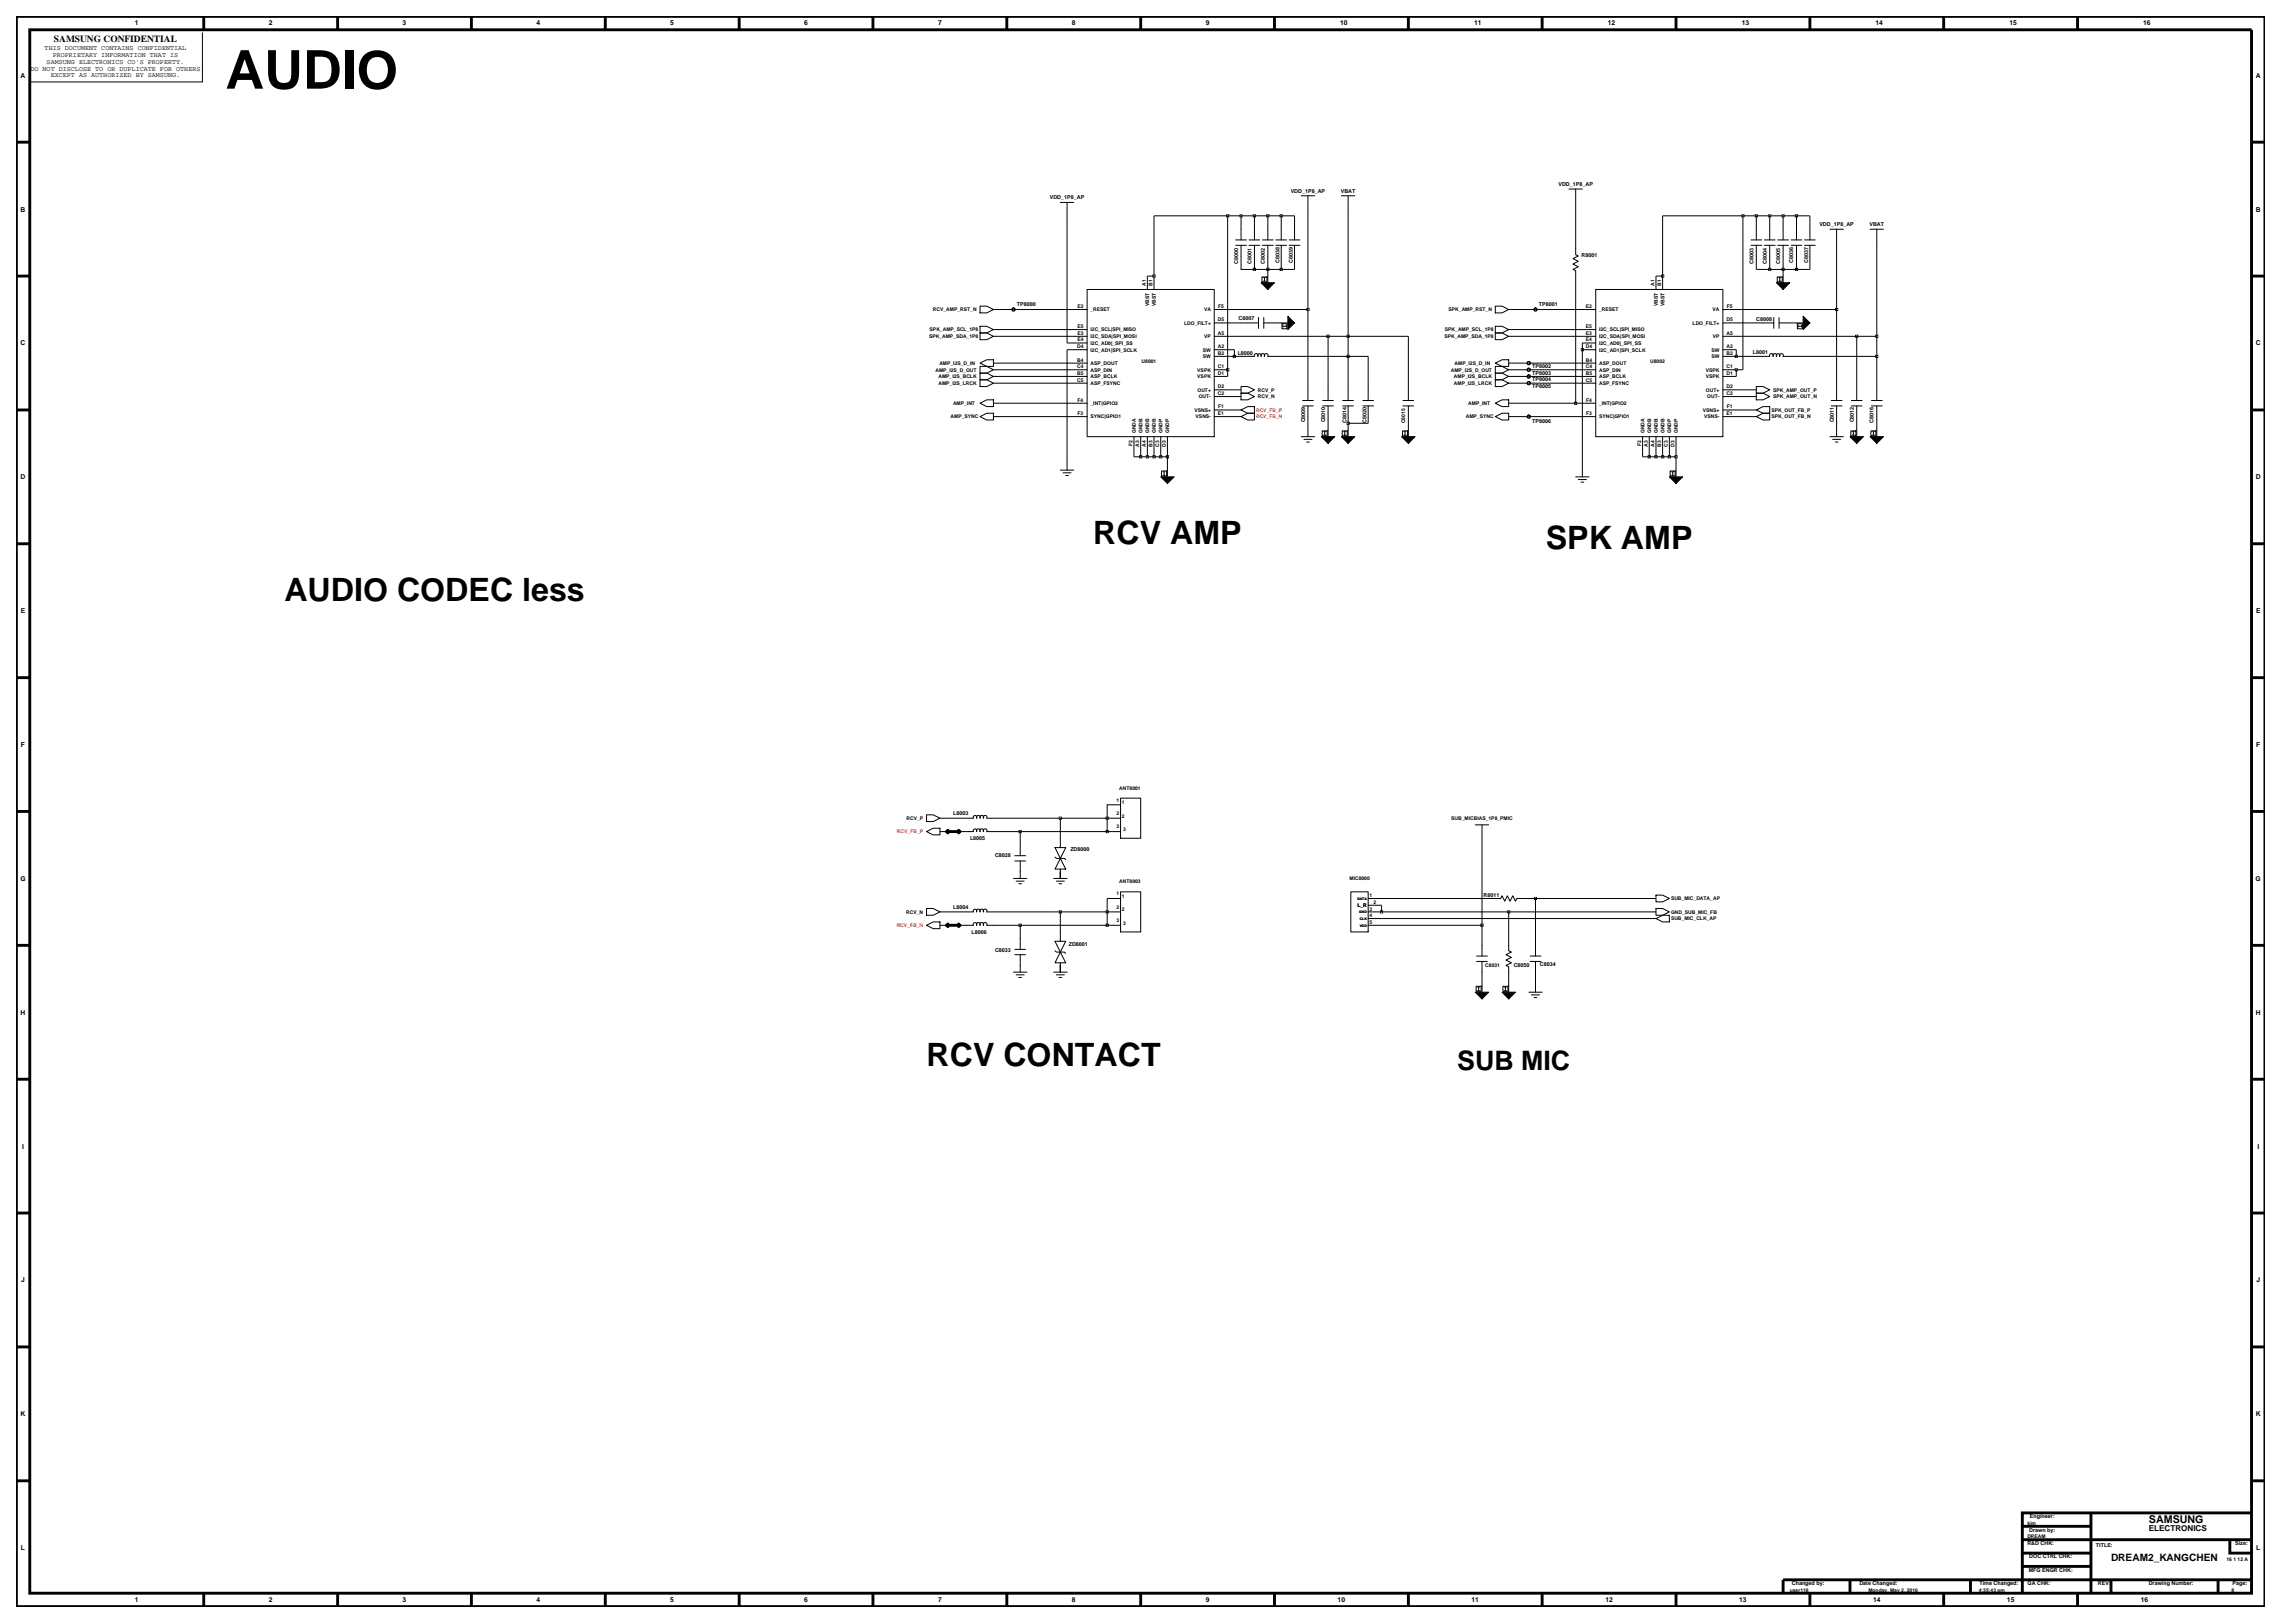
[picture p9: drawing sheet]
<svg xmlns="http://www.w3.org/2000/svg" width="420mm" height="297mm" viewBox="0 0 420 297" stroke-linecap="round" stroke-linejoin="round" font-family="sans-serif">
<defs><g id="words">
<text font-size="9.8" x="41.3" y="16.2">AUDIO</text>
<g font-size="5.9">
<text x="200.1" y="99.5">RCV AMP</text>
<text x="282.9" y="100.4">SPK AMP</text>
<text x="52" y="109.9">AUDIO CODEC less</text>
<text x="169.6" y="195">RCV CONTACT</text>
</g>
<text font-size="4.9" x="266.7" y="195.9">SUB MIC</text>
<text font-size="2" x="393.3" y="278.8">SAMSUNG</text>
<text font-size="1.9" x="386.3" y="285.7">DREAM2_KANGCHEN</text>
<text font-size="1.7" x="9.9" y="7.7">SAMSUNG CONFIDENTIAL</text>
<text font-size="1.5" x="393.3" y="280.1">ELECTRONICS</text>
<g font-size="1.2">
<text x="24.7" y="4.7">1</text>
<text x="49.2" y="4.7">2</text>
<text x="73.7" y="4.7">3</text>
<text x="98.2" y="4.7">4</text>
<text x="122.7" y="4.7">5</text>
<text x="147.2" y="4.7">6</text>
<text x="171.7" y="4.7">7</text>
<text x="196.2" y="4.7">8</text>
<text x="220.7" y="4.7">9</text>
<text x="245.3" y="4.7">10</text>
<text x="269.8" y="4.7">11</text>
<text x="294.3" y="4.7">12</text>
<text x="318.7" y="4.7">13</text>
<text x="343.2" y="4.7">14</text>
<text x="367.7" y="4.7">15</text>
<text x="392.2" y="4.7">16</text>
<text x="8.2" y="9.2">THIS DOCUMENT CONTAINS CONFIDENTIAL</text>
<text x="8.5" y="11.7">SAMSUNG ELECTRONICS CO'S PROPERTY.</text>
<text x="9.6" y="10.5">PROPRIETARY INFORMATION THAT IS</text>
<text x="3.8" y="14.2">A</text>
<text x="5.6" y="12.9">DO NOT DISCLOSE TO OR DUPLICATE FOR OTHERS</text>
<text x="9.3" y="14.1">EXCEPT AS AUTHORIZED BY SAMSUNG.</text>
<text x="412.8" y="14.2">A</text>
<text x="3.8" y="38.7">B</text>
<text x="412.8" y="38.7">B</text>
<text x="3.8" y="63.2">C</text>
<text x="412.8" y="63.2">C</text>
<text x="3.8" y="87.7">D</text>
<text x="412.8" y="87.7">D</text>
<text x="3.8" y="112.2">E</text>
<text x="412.9" y="112.2">E</text>
<text x="3.8" y="136.7">F</text>
<text x="412.9" y="136.7">F</text>
<text x="3.7" y="161.2">G</text>
<text x="412.8" y="161.2">G</text>
<text x="3.8" y="185.7">H</text>
<text x="412.8" y="185.7">H</text>
<text x="4" y="210.2">I</text>
<text x="413.1" y="210.2">I</text>
<text x="3.9" y="234.7">J</text>
<text x="412.9" y="234.7">J</text>
<text x="3.8" y="259.2">K</text>
<text x="412.8" y="259.2">K</text>
<text x="3.8" y="283.7">L</text>
<text x="412.9" y="283.7">L</text>
<text x="24.7" y="293.2">1</text>
<text x="49.2" y="293.2">2</text>
<text x="73.7" y="293.2">3</text>
<text x="98.2" y="293.2">4</text>
<text x="122.7" y="293.2">5</text>
<text x="147.2" y="293.2">6</text>
<text x="171.7" y="293.2">7</text>
<text x="196.2" y="293.2">8</text>
<text x="220.7" y="293.2">9</text>
<text x="244.8" y="293.2">10</text>
<text x="269.3" y="293.2">11</text>
<text x="293.8" y="293.2">12</text>
<text x="318.3" y="293.2">13</text>
<text x="342.8" y="293.2">14</text>
<text x="367.3" y="293.2">15</text>
<text x="391.8" y="293.2">16</text>
</g>
<g font-size="1">
<text x="236.2" y="35.3">VDD_1P8_AP</text>
<text x="245.4" y="35.3">VBAT</text>
<text x="285.2" y="34">VDD_1P8_AP</text>
<text x="192.1" y="36.5">VDD_1P8_AP</text>
<text x="333" y="41.4">VDD_1P8_AP</text>
<text x="342.1" y="41.4">VBAT</text>
<text x="289.4" y="46.9">R8001</text>
<text x="226.6" y="48.2" transform="rotate(-90 226.6 48.2)">C8000</text>
<text x="229" y="48.2" transform="rotate(-90 229 48.2)">C8001</text>
<text x="231.5" y="48.2" transform="rotate(-90 231.5 48.2)">C8002</text>
<text x="234.2" y="48.1" transform="rotate(-90 234.2 48.1)">C8038</text>
<text x="236.6" y="48.1" transform="rotate(-90 236.6 48.1)">C8039</text>
<text x="320.9" y="48.2" transform="rotate(-90 320.9 48.2)">C8003</text>
<text x="323.4" y="48.2" transform="rotate(-90 323.4 48.2)">C8004</text>
<text x="325.8" y="48.2" transform="rotate(-90 325.8 48.2)">C8005</text>
<text x="328.2" y="48.1" transform="rotate(-90 328.2 48.1)">C8036</text>
<text x="330.9" y="48.1" transform="rotate(-90 330.9 48.1)">C8037</text>
<text x="186.1" y="56">TP8000</text>
<text x="226.7" y="58.6">C8007</text>
<text x="281.6" y="56">TP8001</text>
<text x="321.4" y="58.8">C8008</text>
<text x="226.5" y="64.9">L8000</text>
<text x="320.8" y="64.7">L8001</text>
<text x="280.4" y="69.8">TP8004</text>
<text x="280.4" y="68.6">TP8003</text>
<text x="280.4" y="67.4">TP8002</text>
<text x="280.4" y="71">TP8005</text>
<text x="238.9" y="77.3" transform="rotate(-90 238.9 77.3)">C8009</text>
<text x="242.5" y="77.3" transform="rotate(-90 242.5 77.3)">C8010</text>
<text x="246.4" y="77.5" transform="rotate(-90 246.4 77.5)">C8014</text>
<text x="250.1" y="77.5" transform="rotate(-90 250.1 77.5)">C8020</text>
<text x="280.4" y="77.5">TP8006</text>
<text x="335.6" y="77.3" transform="rotate(-90 335.6 77.3)">C8011</text>
<text x="339.3" y="77.3" transform="rotate(-90 339.3 77.3)">C8012</text>
<text x="342.8" y="77.5" transform="rotate(-90 342.8 77.5)">C8016</text>
<text x="174.4" y="149.2">L8003</text>
<text x="177.5" y="153.7">L8005</text>
<text x="195.9" y="155.6">ZD8000</text>
<text x="182.1" y="156.8">C8028</text>
<text x="174.4" y="166.3">L8004</text>
<text x="271.5" y="164.1">R8011</text>
<text x="177.8" y="170.9">L8006</text>
<text x="195.6" y="173.1">ZD8001</text>
<text x="182.1" y="174.2">C8033</text>
<text x="277" y="177">C8050</text>
<text x="281.8" y="176.8">C8034</text>
<text x="371.4" y="280.2">Drawn by:</text>
<text x="371.5" y="277.8">Engineer:</text>
<text x="371" y="282.7">R&amp;D CHK:</text>
<text x="371.3" y="287.6">MFG ENGR CHK:</text>
<text x="371.4" y="285.2">DOC CTRL CHK:</text>
<text x="383.6" y="283">TITLE:</text>
<text x="409.1" y="282.7">Size:</text>
<text x="327.9" y="290.1">Changed by:</text>
<text x="340.3" y="290.1">Date Changed:</text>
<text x="362.2" y="290.1">Time Changed:</text>
<text x="371.1" y="290.1">QA CHK:</text>
<text x="383.9" y="290.1">REV:</text>
<text x="393.2" y="290.1">Drawing Number:</text>
<text x="408.6" y="290.1">Page:</text>
</g>
<g font-size=".9">
<text x="209.7" y="52.3" transform="rotate(-90 209.7 52.3)">A1</text>
<text x="210.9" y="52.3" transform="rotate(-90 210.9 52.3)">B1</text>
<text x="302.8" y="52.3" transform="rotate(-90 302.8 52.3)">A1</text>
<text x="304" y="52.3" transform="rotate(-90 304 52.3)">B1</text>
<text x="170.7" y="57">RCV_AMP_RST_N</text>
<text x="197.2" y="56.4">E2</text>
<text x="199.6" y="57">_RESET</text>
<text x="210.3" y="56" transform="rotate(-90 210.3 56)">VBST</text>
<text x="211.5" y="56" transform="rotate(-90 211.5 56)">VBST</text>
<text x="216.7" y="59.4">LDO_FILT+</text>
<text x="220.3" y="57">VA</text>
<text x="222.9" y="58.8">D5</text>
<text x="222.9" y="56.4">F5</text>
<text x="265.1" y="57">SPK_AMP_RST_N</text>
<text x="290.2" y="56.4">E2</text>
<text x="292.6" y="57">_RESET</text>
<text x="303.4" y="56" transform="rotate(-90 303.4 56)">VBST</text>
<text x="304.6" y="56" transform="rotate(-90 304.6 56)">VBST</text>
<text x="309.8" y="59.4">LDO_FILT+</text>
<text x="313.4" y="57">VA</text>
<text x="315.9" y="58.8">D5</text>
<text x="316" y="56.4">F5</text>
<text x="170" y="61.9">SPK_AMP_SDA_1P8</text>
<text x="170.1" y="60.6">SPK_AMP_SCL_1P8</text>
<text x="197.1" y="63.7">D4</text>
<text x="197.2" y="61.3">E3</text>
<text x="197.2" y="62.5">E4</text>
<text x="197.2" y="60">E5</text>
<text x="199.6" y="64.3">I2C_AD1|SPI_SCLK</text>
<text x="199.6" y="61.9">I2C_SDA|SPI_MOSI</text>
<text x="199.6" y="63.1">I2C_AD0|_SPI_SS</text>
<text x="199.6" y="60.6">I2C_SCL|SPI_MISO</text>
<text x="220.1" y="65.5">SW</text>
<text x="220.1" y="64.3">SW</text>
<text x="220.4" y="61.9">VP</text>
<text x="222.9" y="63.7">A2</text>
<text x="222.9" y="61.3">A5</text>
<text x="222.9" y="64.9">B2</text>
<text x="264.3" y="61.9">SPK_AMP_SDA_1P8</text>
<text x="264.4" y="60.6">SPK_AMP_SCL_1P8</text>
<text x="290.2" y="63.7">D4</text>
<text x="290.2" y="61.3">E3</text>
<text x="290.2" y="62.5">E4</text>
<text x="290.2" y="60">E5</text>
<text x="292.6" y="64.3">I2C_AD1|SPI_SCLK</text>
<text x="292.6" y="61.9">I2C_SDA|SPI_MOSI</text>
<text x="292.6" y="63.1">I2C_AD0|_SPI_SS</text>
<text x="292.6" y="60.6">I2C_SCL|SPI_MISO</text>
<text x="313.2" y="65.5">SW</text>
<text x="313.2" y="64.3">SW</text>
<text x="313.5" y="61.9">VP</text>
<text x="315.9" y="61.3">A5</text>
<text x="315.9" y="64.9">B2</text>
<text x="315.9" y="63.7">A2</text>
<text x="171.2" y="68">AMP_I2S_D_OUT</text>
<text x="171.8" y="70.4">AMP_I2S_LRCK</text>
<text x="171.8" y="69.2">AMP_I2S_BCLK</text>
<text x="171.9" y="66.8">AMP_I2S_D_IN</text>
<text x="197.1" y="66.2">B4</text>
<text x="197.1" y="68.6">B5</text>
<text x="197.1" y="67.4">C4</text>
<text x="197.1" y="69.8">C5</text>
<text x="199.6" y="70.4">ASP_FSYNC</text>
<text x="199.6" y="66.8">ASP_DOUT</text>
<text x="199.6" y="69.2">ASP_BCLK</text>
<text x="199.6" y="68">ASP_DIN</text>
<text x="208.9" y="66.5">U8001</text>
<text x="219.1" y="69.2">VSPK</text>
<text x="219.1" y="68">VSPK</text>
<text x="219.1" y="71.7">OUT+</text>
<text x="222.9" y="68.6">D1</text>
<text x="222.9" y="71.1">D2</text>
<text x="222.9" y="67.4">C1</text>
<text x="230.2" y="71.7">RCV_P</text>
<text x="265.5" y="68">AMP_I2S_D_OUT</text>
<text x="266.1" y="69.2">AMP_I2S_BCLK</text>
<text x="266.1" y="70.4">AMP_I2S_LRCK</text>
<text x="266.2" y="66.8">AMP_I2S_D_IN</text>
<text x="290.2" y="67.4">C4</text>
<text x="290.2" y="69.8">C5</text>
<text x="290.2" y="66.2">B4</text>
<text x="290.2" y="68.6">B5</text>
<text x="292.6" y="68">ASP_DIN</text>
<text x="292.6" y="70.4">ASP_FSYNC</text>
<text x="292.6" y="66.8">ASP_DOUT</text>
<text x="292.6" y="69.2">ASP_BCLK</text>
<text x="302" y="66.5">U8002</text>
<text x="312.2" y="68">VSPK</text>
<text x="312.2" y="69.2">VSPK</text>
<text x="312.2" y="71.7">OUT+</text>
<text x="315.9" y="67.4">C1</text>
<text x="315.9" y="68.6">D1</text>
<text x="315.9" y="71.1">D2</text>
<text x="324.5" y="71.7">SPK_AMP_OUT_P</text>
<text x="174" y="76.6">AMP_SYNC</text>
<text x="174.4" y="74.1">AMP_INT</text>
<text x="197.2" y="75.9">F3</text>
<text x="197.2" y="73.5">F4</text>
<text x="199.6" y="76.6">SYNC|GPIO1</text>
<text x="199.6" y="74.1">_INT|GPIO2</text>
<text x="218.6" y="75.3">VSNS+</text>
<text x="218.8" y="76.6">VSNS-</text>
<text x="219.4" y="72.9">OUT-</text>
<text x="222.9" y="72.3">C2</text>
<text x="222.9" y="75.9">E1</text>
<text x="222.9" y="74.7">F1</text>
<text x="230.2" y="72.9">RCV_N</text>
<text x="257.2" y="77.5" transform="rotate(-90 257.2 77.5)">C8015</text>
<text x="268.3" y="76.6">AMP_SYNC</text>
<text x="268.7" y="74.1">AMP_INT</text>
<text x="290.3" y="75.9">F3</text>
<text x="290.3" y="73.5">F4</text>
<text x="292.6" y="76.6">SYNC|GPIO1</text>
<text x="292.6" y="74.1">_INT|GPIO2</text>
<text x="311.6" y="75.3">VSNS+</text>
<text x="311.9" y="76.6">VSNS-</text>
<text x="312.4" y="72.9">OUT-</text>
<text x="315.9" y="72.3">C2</text>
<text x="316" y="75.9">E1</text>
<text x="316" y="74.7">F1</text>
<text x="324.2" y="75.3">SPK_OUT_FB_P</text>
<text x="324.2" y="76.6">SPK_OUT_FB_N</text>
<text x="324.5" y="72.9">SPK_AMP_OUT_N</text>
<text x="207.2" y="81.7" transform="rotate(-90 207.2 81.7)">F2</text>
<text x="207.9" y="79.3" transform="rotate(-90 207.9 79.3)">GNDA</text>
<text x="208.5" y="81.7" transform="rotate(-90 208.5 81.7)">A3</text>
<text x="209.1" y="79.3" transform="rotate(-90 209.1 79.3)">GNDB</text>
<text x="209.7" y="81.7" transform="rotate(-90 209.7 81.7)">A4</text>
<text x="210.3" y="79.3" transform="rotate(-90 210.3 79.3)">GNDB</text>
<text x="210.9" y="81.7" transform="rotate(-90 210.9 81.7)">B3</text>
<text x="211.5" y="79.3" transform="rotate(-90 211.5 79.3)">GNDB</text>
<text x="212.1" y="81.7" transform="rotate(-90 212.1 81.7)">C3</text>
<text x="212.8" y="79.3" transform="rotate(-90 212.8 79.3)">GNDP</text>
<text x="213.4" y="81.7" transform="rotate(-90 213.4 81.7)">D3</text>
<text x="214" y="79.3" transform="rotate(-90 214 79.3)">GNDP</text>
<text x="300.3" y="81.7" transform="rotate(-90 300.3 81.7)">F2</text>
<text x="300.9" y="79.3" transform="rotate(-90 300.9 79.3)">GNDA</text>
<text x="301.5" y="81.7" transform="rotate(-90 301.5 81.7)">A3</text>
<text x="302.1" y="79.3" transform="rotate(-90 302.1 79.3)">GNDB</text>
<text x="302.8" y="81.7" transform="rotate(-90 302.8 81.7)">A4</text>
<text x="303.4" y="79.3" transform="rotate(-90 303.4 79.3)">GNDB</text>
<text x="304" y="81.7" transform="rotate(-90 304 81.7)">B3</text>
<text x="304.6" y="79.3" transform="rotate(-90 304.6 79.3)">GNDB</text>
<text x="305.2" y="81.7" transform="rotate(-90 305.2 81.7)">C3</text>
<text x="305.8" y="79.3" transform="rotate(-90 305.8 79.3)">GNDP</text>
<text x="306.4" y="81.7" transform="rotate(-90 306.4 81.7)">D3</text>
<text x="307.1" y="79.3" transform="rotate(-90 307.1 79.3)">GNDP</text>
<text x="204.3" y="146.7">1</text>
<text x="204.3" y="149.1">2</text>
<text x="204.8" y="144.5">ANT8001</text>
<text x="205.3" y="147.2">1</text>
<text x="205.3" y="149.6">2</text>
<text x="165.9" y="150">RCV_P</text>
<text x="204.3" y="151.6">3</text>
<text x="205.5" y="152.1">3</text>
<text x="265.6" y="150">SUB_MICBIAS_1P8_PMIC</text>
<text x="204.8" y="161.7">ANT8003</text>
<text x="247" y="161.1">MIC8000</text>
<text x="165.8" y="167.2">RCV_N</text>
<text x="204.3" y="163.9">1</text>
<text x="204.3" y="166.3">2</text>
<text x="205.3" y="164.3">1</text>
<text x="205.3" y="166.8">2</text>
<text x="248.4" y="166">L_R</text>
<text x="250.6" y="164.2">1</text>
<text x="250.6" y="166.6">3</text>
<text x="250.6" y="167.9">4</text>
<text x="251.4" y="165.4">2</text>
<text x="305.8" y="167.2">GND_SUB_MIC_FB</text>
<text x="305.8" y="164.7">SUB_MIC_DATA_AP</text>
<text x="204.3" y="168.7">3</text>
<text x="205.5" y="169.2">3</text>
<text x="250.6" y="169.1">5</text>
<text x="305.8" y="168.4">SUB_MIC_CLK_AP</text>
<text x="271.8" y="177">C8031</text>
<text x="371" y="281.4">DREAM</text>
<text x="371" y="279">kjm</text>
<text x="407.5" y="285.7">16 1 12 A</text>
<text x="327.5" y="291.2">user118</text>
<text x="341.9" y="291.2">Monday, May 2, 2016</text>
<text x="362.1" y="291.2">4:35:43 pm</text>
<text x="408.4" y="291.2">8</text>
</g>
<g font-size=".9" fill="#f00">
<text x="229.9" y="75.3">RCV_FB_P</text>
<text x="229.9" y="76.6">RCV_FB_N</text>
<text x="164.2" y="152.5">RCV_FB_P</text>
<text x="164.1" y="169.6">RCV_FB_N</text>
</g>
<g font-size=".6">
<text x="248.4" y="164.6">DATA</text>
<text x="248.8" y="167.1">GND</text>
<text x="248.8" y="169.5">VDD</text>
<text x="248.9" y="168.3">CLK</text>
</g>
</g></defs>
<!-- layer: MFD Layer /idea/tmp/Extended-Print.user.sheet8.16.mfd -->
<g fill="none" stroke="#000" stroke-width=".18">
<path d="M37 5.9v9.1h-31.5M194 37h2.5M195.3 37v25.8h3.6M224.7 39.5v29.4h-2.5M227.1 39.5v4.4M229.6 39.5v4.4M232 39.5v4.4M234.5 39.5v4.4M238.1 35.8h2.5M239.4 35.8v37.5M245.5 35.8h2.4M246.7 35.8v37.5"/>
<path d="M287.1 34.6h2.5M288.4 34.6v12l.4 .2-.9 .5 .9 .5-.9 .5 .9 .5-.9 .5 .5 .2v24.3h3.6M319 39.5v28.2h-3.7M321.4 39.5v4.4M323.9 39.5v4.4M326.3 39.5v4.4M328.8 39.5v4.4M179.4 56h1.2l1.2 .6-1.2 .7h-1.2zM179.4 59.7h1.2l1.2 .6-1.2 .6h-1.2zM181.8 56.6h17.1M198.9 53h23.3v26.9h-23.3zM198.9 53h.1"/>
<path d="M211.2 50.5h-1.2v2.5M222.2 59.1h8.1M222.2 56.6h17.2M226.1 43.9h2M226.1 44.9h2M227.1 44.9v4.4h2.5M228.6 44.9h1.9M228.6 43.9h1.9M229.6 44.9v4.4h7.3v-4.4M230.3 58.1v2M230.9 50.7h1v.9h-1zM231 43.9h2"/>
<path d="M231 44.9h2M231.2 50.8h.4M231.2 51.4h.4M231.3 59.1h4.4M231.3 58.1v2M231.4 50.8v.6M232 44.9v6.8M233.5 43.9h1.9M233.5 44.9h1.9M234.5 44.9v4.4M234.6 59.2h.9v1h-.9zM234.8 59.5v.3"/>
<path d="M234.8 59.7h.6M235.4 59.5v.3M235.9 44.9h2M235.9 43.9h2M236.9 43.9v-4.4h-25.7v13.5M273.6 56h1.3l1.2 .6-1.2 .7h-1.3zM273.6 59.7h1.3l1.2 .6-1.2 .6h-1.3zM276.1 56.6h15.9M292 53h23.3v26.9h-23.3zM292 53h.1M304.3 50.5h-1.2v2.5M315.3 59.1h9.3"/>
<path d="M315.3 56.6h20.8M320.4 43.9h2M320.4 44.9h2M321.4 44.9v4.4h9.8v-4.4M322.9 43.9h2M322.9 44.9h2M323.9 44.9v4.4M324.6 58.1v2M325.2 50.7h1v.9h-1zM325.3 43.9h2M325.3 44.9h2M325.6 50.8h.3"/>
<path d="M325.6 51.4h.3M325.6 59.1h4.4M325.6 58.1v2M325.7 50.8v.6M326.3 44.9v6.8M327.8 43.9h1.9M327.8 44.9h1.9M328.8 44.9v4.4M328.9 59.2h.9v1h-.9zM329.1 59.7h.6M329.1 59.5v.3M329.7 59.5v.3"/>
<path d="M330.2 43.9h2M330.2 44.9h2M331.2 43.9v-4.4h-26.9v13.5M334.9 41.9h2.4M336.1 41.9v31.4M342.2 41.9h2.5M343.5 41.9v31.4M179.4 68.3h1.2l1.2 .6-1.2 .6h-1.2zM179.4 67h1.2l1.2 .7-1.2 .6h-1.2zM179.4 60.9h1.2l1.2 .6-1.2 .7h-1.2zM179.4 69.5h1.2l1.2 .6-1.2 .6h-1.2zM179.4 76.2l1.2-.6h1.2v1.3h-1.2z"/>
<path d="M179.4 66.4l1.2-.6h1.2v1.2h-1.2zM179.4 73.8l1.2-.6h1.2v1.2h-1.2zM181.8 61.5h17.1M181.8 60.3h17.1M181.8 68.9h17.1M181.8 67.7h17.1M181.8 66.4h17.1M181.8 70.1h17.1M181.8 73.8h17.1M181.8 76.2h17.1M198.9 64h-3.6v22M207.5 79.9v3.7h6.1"/>
<path d="M208.8 79.9v3.7M210 79.9v3.7M211.2 79.9v3.7M212.4 79.9v3.7M213.6 79.9v7.4M222.2 65.2h7.4a.35 .35 0 0 1 .3-.5 .35 .35 0 0 1 .3 .5M222.2 61.5h35.5v11.8M222.2 64h3.7v1.2M222.2 67.7h2.5M222.2 71.3h4.9M222.2 72.6h4.9M222.2 76.2h4.9"/>
<path d="M222.2 75h4.9M227.1 70.7h1.2l1.3 .6-1.3 .6h-1.2zM227.1 71.9h1.2l1.3 .7-1.3 .6h-1.2zM227.1 75l1.2-.6h1.3v1.2h-1.3zM227.1 76.2l1.2-.6h1.3v1.3h-1.3zM230.2 65.2a.34 .34 0 0 1 .3-.5 .34 .34 0 0 1 .3 .5 .35 .35 0 0 1 .3-.5 .35 .35 0 0 1 .3 .5 .35 .35 0 0 1 .3-.5 .35 .35 0 0 1 .3 .5M232 65.2h18.4v8.1M238.1 79.9h2.5M238.4 74.3h1.9M238.4 73.3h1.9M239.4 74.3v5.6M242 78.8h.9v1h-.9z"/>
<path d="M242.1 74.3h1.9M242.1 73.3h1.9M242.3 79h.3M242.3 79.6h.3M242.4 79v.6M243 61.5v11.8M243 74.3v5.6M245.6 78.8h1v1h-1zM245.7 74.3h2M245.7 73.3h2M246 79h.3M246 79.6h.3"/>
<path d="M246.1 79v.6M246.7 74.3v5.6M249.4 74.3h2M249.4 73.3h2M250.4 74.3v3.2h-3.7M256.7 78.8h.9v1h-.9zM256.8 74.3h1.9M256.8 73.3h1.9M257 79h.3M257 79.6h.3M257.1 79v.6M257.7 74.3v5.6"/>
<path d="M273.6 67h1.3l1.2 .7-1.2 .6h-1.3zM273.6 73.8l1.3-.6h1.2v1.2h-1.2zM273.6 68.3h1.3l1.2 .6-1.2 .6h-1.3zM273.6 60.9h1.3l1.2 .6-1.2 .7h-1.3zM273.6 66.4l1.3-.6h1.2v1.2h-1.2zM273.6 76.2l1.3-.6h1.2v1.3h-1.2zM273.6 69.5h1.3l1.2 .6-1.2 .6h-1.3zM276.1 61.5h15.9M276.1 60.3h15.9M276.1 68.9h15.9M276.1 67.7h15.9M276.1 66.4h15.9"/>
<path d="M276.1 70.1h15.9M276.1 73.8h12.3M276.1 76.2h15.9M289.6 64v23.3M292 62.8h-2.4v1.2h2.4M300.6 79.9v3.7h1.2M301.8 79.9v3.7h1.3M303.1 79.9v3.7M304.3 79.9v3.7M305.5 79.9v3.7M306.7 79.9v7.4M315.3 65.2h8.6a.35 .35 0 0 1 .3-.5 .35 .35 0 0 1 .3 .5"/>
<path d="M315.3 61.5h28.2M315.3 64h2.4v1.2M315.3 71.3h6.1M315.3 72.6h6.1M315.3 76.2h6.1M315.3 75h6.1M317.7 67.7v1.2h-2.4M321.4 76.2l1.3-.6h1.2v1.3h-1.2zM321.4 70.7h1.3l1.2 .6-1.2 .6h-1.3zM321.4 75l1.3-.6h1.2v1.2h-1.2zM321.4 71.9h1.3l1.2 .7-1.2 .6h-1.3zM324.5 65.2a.35 .35 0 0 1 .3-.5 .35 .35 0 0 1 .3 .5 .34 .34 0 0 1 .3-.5 .34 .34 0 0 1 .3 .5 .35 .35 0 0 1 .3-.5 .35 .35 0 0 1 .3 .5"/>
<path d="M326.3 65.2h17.2M334.9 79.9h2.4M335.1 74.3h2M335.1 73.3h2M336.1 74.3v5.6M338.7 78.8h.9v1h-.9zM338.8 74.3h2M338.8 73.3h2M339 79h.3M339 79.6h.3M339.2 79v.6M339.8 61.5v11.8"/>
<path d="M339.8 74.3v5.6M342.4 78.8h.9v1h-.9zM342.5 74.3h2M342.5 73.3h2M342.7 79h.3M342.7 79.6h.3M342.8 79v.6M343.5 74.3v5.6M194 86h2.5M194.5 86.5h1.5M195 87h.5M212.6 86.2h.9v.9h-.9z"/>
<path d="M212.9 86.3h.3M212.9 87h.3M213 86.3v.7M238.6 80.4h1.5M239.1 80.9h.5M288.4 87.3h2.4M288.8 87.8h1.5M289.3 88.2h.5M303.1 83.6h3.6M305.6 86.2h1v.9h-1zM306 86.3h.3M306 87h.3"/>
<path d="M306.1 86.3v.7M335.4 80.4h1.4M335.9 80.9h.5M169.6 149.1h1.2l1.2 .6-1.2 .6h-1.2zM169.6 152.2l1.2-.6h1.2v1.2h-1.2zM172 149.7h6.1a.34 .34 0 0 1 .3-.5 .34 .34 0 0 1 .3 .5 .35 .35 0 0 1 .4-.5 .35 .35 0 0 1 .3 .5M172 152.2h1.2M175.7 152.2h2.4a.34 .34 0 0 1 .3-.5 .34 .34 0 0 1 .3 .5 .35 .35 0 0 1 .4-.5 .35 .35 0 0 1 .3 .5 .35 .35 0 0 1 .3-.5 .35 .35 0 0 1 .3 .5 .35 .35 0 0 1 .3-.5 .35 .35 0 0 1 .3 .5h24.5M179.4 149.7a.35 .35 0 0 1 .3-.5 .35 .35 0 0 1 .3 .5M180 149.7a.35 .35 0 0 1 .3-.5 .35 .35 0 0 1 .3 .5M180.6 149.7h24.5M185.7 157.6h2"/>
<path d="M185.7 156.6h2M186.7 152.2v4.4M186.7 157.6v3.1M193.1 156.8l.2 .3h1.5l.2 .2M193.1 155.1h1.9l-1 2zM194 157.1l1 1.9h-1.9zM194 149.7v5.4M194 159v1.7M205.1 146h3.7v7.4h-3.7zM205.1 147.3h-2.5v4.9M270 150.9h2.4M271.2 150.9v24"/>
<path d="M169.6 166.2h1.2l1.2 .7-1.2 .6h-1.2zM169.6 169.3l1.2-.6h1.2v1.2h-1.2zM172 166.9h6.1a.34 .34 0 0 1 .3-.5 .34 .34 0 0 1 .3 .5 .35 .35 0 0 1 .4-.5 .35 .35 0 0 1 .3 .5 .35 .35 0 0 1 .3-.5 .35 .35 0 0 1 .3 .5 .35 .35 0 0 1 .3-.5 .35 .35 0 0 1 .3 .5h24.5M172 169.3h1.2M175.7 169.3h2.4a.34 .34 0 0 1 .3-.5 .34 .34 0 0 1 .3 .5 .35 .35 0 0 1 .4-.5 .35 .35 0 0 1 .3 .5 .35 .35 0 0 1 .3-.5 .35 .35 0 0 1 .3 .5 .35 .35 0 0 1 .3-.5 .35 .35 0 0 1 .3 .5h24.5M185.5 160.7h2.4M185.5 177.9h2.4M185.7 174.7h2M185.7 173.7h2M186 161.2h1.4M186 178.4h1.4M186.5 161.7h.5"/>
<path d="M186.5 178.9h.5M186.7 169.3v4.4M186.7 174.7v3.2M192.8 160.7h2.5M192.8 177.9h2.5M193.1 174l.2 .2h1.5l.2 .2M193.1 172.2h1.9l-1 2zM193.3 161.2h1.5M193.3 178.4h1.5M193.8 161.7h.5M193.8 178.9h.5M194 174.2l1 2h-1.9z"/>
<path d="M194 166.9v5.3M194 176.2v1.7M205.1 163.2h3.7v7.3h-3.7zM205.1 164.4h-2.5v4.9M247.2 163.2h3.2v7.3h-3.2zM250.4 164.4h24.2l.3-.5 .5 1 .5-1 .4 1 .5-1 .5 1 .3-.5h25.5M250.4 169.3h20.8M250.4 166.9h52.7M250.4 165.6h2.4v1.3M250.4 168.1h52.7M270.2 175.9h2M270.2 174.9h2"/>
<path d="M271.2 175.9v5.7M276.1 166.9v7.1l.5 .2-1 .5 1 .5-1 .5 1 .5-1 .5 .5 .2v4.7M280 175.9h2M280 174.9h2M281 164.4v10.5M281 175.9v5.7M303.1 168.1l1.2-.6h1.2v1.2h-1.2zM303.1 166.2h1.2l1.2 .7-1.2 .6h-1.2zM303.1 163.8h1.2l1.2 .6-1.2 .6h-1.2zM270.1 180.5h1v.9h-1zM270.4 180.6h.3M270.4 181.3h.3"/>
<path d="M270.6 180.6v.7M275 180.5h1v.9h-1zM275.3 180.6h.3M275.3 181.3h.3M275.5 180.6v.7M279.8 181.6h2.4M280.3 182.1h1.4M280.8 182.5h.5"/>
<circle cx="185.5" cy="56.6" r=".3"/>
<circle cx="281" cy="56.6" r=".3"/>
<circle cx="279.8" cy="66.4" r=".31"/>
<circle cx="279.8" cy="70.1" r=".31"/>
<circle cx="279.8" cy="67.7" r=".3"/>
<circle cx="279.8" cy="76.2" r=".3"/>
<circle cx="279.8" cy="68.9" r=".31"/>
</g>
<g fill="#000" stroke="#000" stroke-width=".18">
<path d="M230.8 51.7h2.4l-1.2 1.3z" fill-rule="evenodd"/>
<path d="M235.7 57.9l1.2 1.2-1.2 1.2z" fill-rule="evenodd"/>
<path d="M325.1 51.7h2.4l-1.2 1.3z" fill-rule="evenodd"/>
<path d="M330 57.9l1.2 1.2-1.2 1.2z" fill-rule="evenodd"/>
<path d="M212.4 87.3h2.5l-1.3 1.2z" fill-rule="evenodd"/>
<path d="M241.8 79.9h2.5l-1.3 1.2z" fill-rule="evenodd"/>
<path d="M245.5 79.9h2.4l-1.2 1.2z" fill-rule="evenodd"/>
<path d="M256.5 79.9h2.5l-1.3 1.2z" fill-rule="evenodd"/>
<path d="M305.5 87.3h2.4l-1.2 1.2z" fill-rule="evenodd"/>
<path d="M338.6 79.9h2.4l-1.2 1.2z" fill-rule="evenodd"/>
<path d="M342.2 79.9h2.5l-1.2 1.2z" fill-rule="evenodd"/>
<path d="M270 181.6h2.4l-1.2 1.2z" fill-rule="evenodd"/>
<path d="M274.9 181.6h2.4l-1.2 1.2z" fill-rule="evenodd"/>
</g>
<g fill="none" stroke="#000" stroke-width=".53">
<path d="M3 3h411.5v291h-411.5zM5.5 5.5h406.5v286h-406.5zM37.3 3v2.5M61.8 3v2.5M86.3 3v2.5M110.8 3v2.5M135.3 3v2.5M159.8 3v2.5M184.3 3v2.5M208.8 3v2.5M233.2 3v2.5M257.7 3v2.5"/>
<path d="M282.2 3v2.5M306.7 3v2.5M331.2 3v2.5M355.7 3v2.5M380.2 3v2.5M3 26h2.5M412 26h2.5M3 50.5h2.5M412 50.5h2.5M3 75h2.5M412 75h2.5M3 99.5h2.5"/>
<path d="M412 99.5h2.5M3 124h2.5M412 124h2.5M3 148.5h2.5M173.2 152.2h2.5M173.5 151.9l-.3 .3 .3 .2M175.4 151.9l.3 .3-.3 .2M412 148.5h2.5M3 173h2.5M173.2 169.3h2.5M173.5 169.1l-.3 .2 .3 .3M175.4 169.1l.3 .2-.3 .3"/>
<path d="M412 173h2.5M3 197.5h2.5M412 197.5h2.5M3 222h2.5M412 222h2.5M3 246.5h2.5M412 246.5h2.5M3 271h2.5M370.1 279.3h12.6M382.7 276.8v14.7M412 276.8h-41.9v14.7M412 271h2.5"/>
<path d="M37.3 291.5v2.5M61.8 291.5v2.5M86.3 291.5v2.5M110.8 291.5v2.5M135.3 291.5v2.5M159.8 291.5v2.5M184.3 291.5v2.5M208.8 291.5v2.5M233.2 291.5v2.5M257.7 291.5v2.5M282.2 291.5v2.5M306.7 291.5v2.5"/>
<path d="M331.2 291.5v2.5M338.6 289.1v2.4M355.7 291.5v2.5M360.6 289.1v2.4M370.1 281.7h41.9M370.1 284.2h12.6M370.1 286.6h12.6M380.2 291.5v2.5M386.3 289.1v2.4M405.9 289.1v2.4M408.1 281.7v2.5h3.9M412 289.1h-85.7v2.4"/>
</g>
<use href="#words"/>
</svg>
